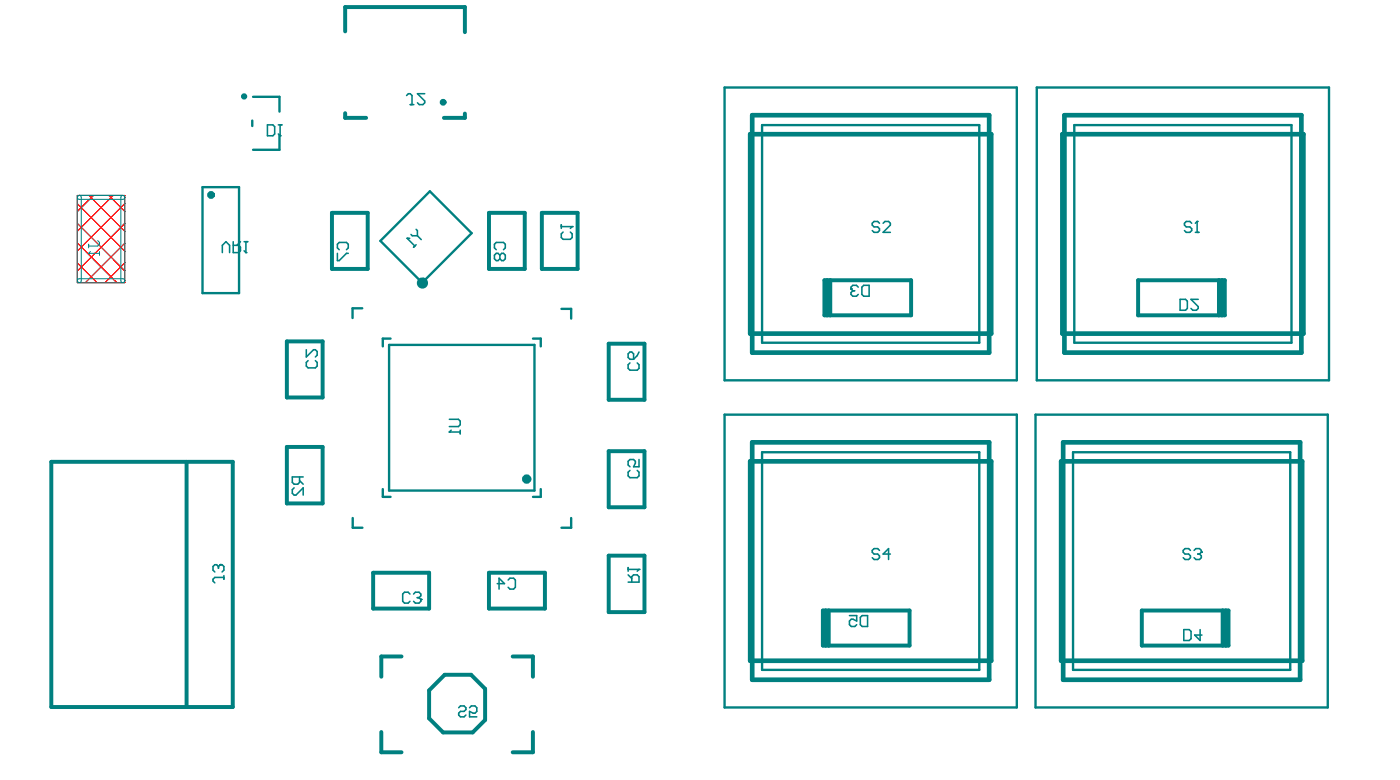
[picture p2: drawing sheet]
<svg xmlns="http://www.w3.org/2000/svg" width="300mm" height="167mm" viewBox="0 0 300 167" stroke-linecap="round" stroke-linejoin="round" font-family="sans-serif">
<g fill="none" stroke="#f00" stroke-width=".21">
<path d="M16.6 41.8h10.1v18.7h-10.1zM16.6 56.2l4.2 4.3M16.6 52l8.4 8.5M16.6 47.8l10.1 10.2M16.6 43.5l10.1 10.2M19 41.8l7.7 7.7M20 41.8l-3.4 3.5M23.3 41.8l3.4 3.5M24.2 41.8l-7.6 7.7M26.7 56.2l-4.2 4.3M26.7 52l-8.4 8.5M26.7 47.8l-10.1 10.2"/>
<path d="M26.7 43.5l-10.1 10.2"/>
</g>
<g fill="none" stroke="#008080" stroke-width=".51">
<path d="M155.2 18.7h62.6v62.7h-62.6zM222.1 18.7h62.6v62.7h-62.6zM54 25.8v1.2M54.2 20.7h5.7v3.2M59.9 28.9v3.1h-5.7M163.2 26.8h46.6v46.5h-46.6zM230.1 26.8h46.5v46.5h-46.5zM43.4 40h7.8v22.7h-7.8zM92.1 40.9l8.9 9-10.6 10.6-8.9-9zM77.6 66h-2.1v2M83.3 73.8h31.2v31.1h-31.2zM83.7 72.4h-1.7v1.7"/>
<path d="M114.2 72.4h1.6v1.7M120.3 66.1h2v2.1M155.2 88.7h62.6v62.6h-62.6zM163.2 96.7h46.6v46.6h-46.6zM221.8 88.7h62.6v62.6h-62.6zM229.8 96.7h46.6v46.6h-46.6zM75.5 110.8v2.1h2.1M82 104.6v1.7h1.7M115.8 104.6v1.7h-1.6M122.3 110.8v2.1h-2"/>
</g>
<g fill="none" stroke="#008080" stroke-width=".85">
<path d="M73.9 6.7v-5.2h25.7v5.4M73.9 24.2v1h4.5M99.6 24.3v.9h-4.5M71.1 45.5h7.7v12h-7.7zM104.7 45.5h7.7v12h-7.7zM116.1 45.5h7.6v12h-7.6zM176.6 60h18.5v7.5h-18.5zM177.2 60v7.5M177.8 60v7.5M243.8 60h18.5v7.5h-18.5zM261.1 60v7.5M261.8 60v7.5"/>
<path d="M61.4 73h7.7v12h-7.7zM130.4 73.5h7.6v12h-7.6zM40.2 98.8h9.7v52.5h-38.9v-52.5h29v52.5M61.4 95.6h7.7v12.1h-7.7zM130.4 96.5h7.6v12h-7.6zM130.4 118.9h7.6v12h-7.6zM79.9 122.5h12v7.7h-12zM104.7 122.5h12v7.7h-12zM176.2 130.6h18.6v7.5h-18.6zM176.8 130.6v7.5M177.5 130.6v7.5M244.6 130.6h18.5v7.5h-18.5z"/>
<path d="M261.9 130.6v7.5M262.5 130.6v7.5M81.7 156.6v4.3h4.3M86 140.4h-4.3v4.4M95.2 144.4h5.7l3 3v6.6l-2.7 2.7h-6.3l-3-3v-6zM109.8 140.4h4.3v4.4M114.1 156.6v4.3h-4.3"/>
</g>
<path d="M16.8 59.7l9.5-.1a.42 .42 0 0 1 .4 .5 .42 .42 0 0 1-.4 .4h-9.3a.42 .42 0 0 1-.4-.3 .42 .42 0 0 1 .2-.5zM16.8 41.9l9.5-.1a.42 .42 0 0 1 .4 .4 .42 .42 0 0 1-.4 .4h-9.3a.42 .42 0 0 1-.4-.3 .42 .42 0 0 1 .2-.4zM16.8 41.9a.42 .42 0 0 1 .6 .3v17.9a.42 .42 0 0 1-.4 .4 .42 .42 0 0 1-.4-.4v-17.9zM26.1 41.9a.42 .42 0 0 1 .6 .3v17.9a.42 .42 0 0 1-.4 .4 .42 .42 0 0 1-.4-.4v-17.9z" fill="none" stroke="#008080" stroke-width=".21"/>
<path d="M160.7 28.7h51.6v42.7h-51.6zM161.1 24.6h50.8v50.8h-50.8zM227.6 28.7h51.6v42.7h-51.6zM228 24.6h50.7v50.8h-50.7zM160.7 98.7h51.6v42.7h-51.6zM161.1 94.6h50.8v50.8h-50.8zM227.3 98.7h51.6v42.7h-51.6zM227.7 94.6h50.8v50.8h-50.8z" fill="none" stroke="#008080" stroke-width="1"/>
<path d="M47.6 54v-1.5l.8-.8 .8 .8v1.5M50 51.7v2.3h1.1l.4-.3v-.8l-.4-.4h-1.1M51.5 51.7l-.8 .8M52.3 51.7h.8M52.7 51.7v2.3" fill="none" stroke="#008080" stroke-width=".33"/>
<circle cx="52.7" cy="54" r=".17" fill="#008080"/>
<path d="M57.3 26.7h1.1l.4 .4v1.6l-.4 .3h-1.1zM59.6 26.7h.8M60 26.7v2.3M52.3 53.7l.4 .3" fill="none" stroke="#008080" stroke-width=".33"/>
<circle cx="60" cy="29" r=".17" fill="#008080"/>
<path d="M59.6 28.7l.4 .3M96.2 89.7h2l.4 .4v.8l-.4 .4h-2M96.2 92.4h2.4M98.6 92v.8" fill="none" stroke="#008080" stroke-width=".33"/>
<circle cx="96.2" cy="92.4" r=".17" fill="#008080"/>
<path d="M87.2 51l1.7 1.6M88 50.2l.3 .2h1.1M89.1 49.1l.3 .2v1.1M89.1 52.4l-.5 .5M89.4 50.4l.8 .9M96.6 92l-.4 .4" fill="none" stroke="#008080" stroke-width=".33"/>
<circle cx="87.2" cy="51" r=".17" fill="#008080"/>
<path d="M87.2 51h.6M63 104.4l-.4 .4v.7l.4 .4h.4l1.5-1.5v1.5M64.2 102v1.2l-.4 .4h-.8l-.4-.4v-1.2h2.3M64.2 102.8l.7 .8M134.5 124.5h2.4v-1.1l-.4-.4h-.8l-.4 .4v1.1M134.5 123l.8 .8M134.5 121.4v.8M134.5 121.8h2.4M98.2 151.4l.4-.4h.8l.4 .4v.4l-.4 .4h-.8l-.4 .4v.4l.4 .4h.8l.4-.4M100.6 151.4l.4-.4h.7l.4 .4v.8l-.4 .4h-.4l-.7-.4v1.2h1.5" fill="none" stroke="#008080" stroke-width=".33"/>
<circle cx="136.9" cy="121.8" r=".17" fill="#008080"/>
<path d="M47.2 120.8h.4l.4 .4v.8l-.4 .4M48 123.1v.8M48 123.5h-2l-.4 .4v.4l.4 .4M136.9 121.8l-.4 .4" fill="none" stroke="#008080" stroke-width=".33"/>
<circle cx="47.2" cy="120.8" r=".17" fill="#008080"/>
<g fill="none" stroke="#008080" stroke-width=".33">
<path d="M87.1 20.4l.4-.4h.4l.3 .4v2M87.9 22.4h.7M91 20h-1.6l1.6 1.6v.4l-.4 .4h-.8l-.4-.4M72.3 54.2v1.6h.4l1.5-1.6h.4M72.7 53.4l-.4-.4v-.7l.4-.4h1.5l.4 .4v.7l-.4 .4M106.3 53.4l-.4-.4v-.7l.4-.4h1.5l.4 .4v.7l-.4 .4M107.1 54.6l-.4-.4h-.4l-.4 .4v.8l.4 .4h.4l.4-.4M107.1 54.6l.4-.4h.3l.4 .4v.8l-.4 .4h-.3l-.4-.4M107.1 54.6v.8M134.9 77.6l-.4 .4v.8l.4 .4h1.6l.4-.4v-.8l-.4-.4M134.9 75.3h.4l.4 .4v1.2h-.8l-.4-.4v-.8zM136.9 75.3l-.4 .8-.8 .8"/>
<path d="M136.9 98.3v1.6h-1.2l.4-.8v-.4l-.4-.4h-.8l-.4 .4v.8l.4 .4M134.9 100.6l-.4 .4v.8l.4 .4h1.6l.4-.4v-.8l-.4-.4M46.8 121.2v.4M46.8 121.2l-.4-.4h-.4l-.4 .4v.8l.4 .4M47.2 120.8l-.4 .4M87.8 127.1l-.4-.4h-.8l-.3 .4v1.5l.3 .4h.8l.4-.4M90.1 128.2v.4l-.4 .4h-.7l-.4-.4M106.5 124.9h1.6l-1.2-1.2v2.3M108.8 124.1l.4-.4h.8l.4 .4v1.5l-.4 .4h-.8l-.4-.4"/>
</g>
<path d="M19 54.2h.1M19 52.3v.7M19 54.2h2.3M19.4 53.8l-.4 .4M20.9 51.5l.4 .4v.4l-.4 .3h-1.9M21.3 53.8v.8" fill="none" stroke="#008080" stroke-width=".21"/>
<circle cx="90.1" cy="128.2" r=".17" fill="#008080"/>
<path d="M120.2 48.1v.8M120.2 48.5h2.3M120.6 49.6l-.4 .4v.8l.4 .4h1.6l.3-.4v-.8l-.3-.4M65.6 74.8v1.6l1.6-1.6h.3l.4 .4v.8l-.4 .4M66 77.1l-.4 .4v.8l.4 .4h1.5l.4-.4v-.8l-.4-.4M88.6 127.1l.4-.4h.7l.4 .4v.4l-.4 .4M89.4 127.9h.3M89.7 127.9l.4 .3" fill="none" stroke="#008080" stroke-width=".33"/>
<circle cx="122.5" cy="48.5" r=".17" fill="#008080"/>
<path d="M122.5 48.5l-.3 .4M183.8 61.4l-.4-.4h-.7l-.4 .4v.4M185 61h1.2v2.4h-1.2l-.4-.4v-1.6z" fill="none" stroke="#008080" stroke-width=".33"/>
<circle cx="182.3" cy="61.8" r=".17" fill="#008080"/>
<path d="M255.2 47.8l-.3-.4h-.8l-.4 .4v.4l.4 .3h.8l.3 .4v.4l-.3 .4h-.8l-.4-.4M256 49.7h.8M256.4 47.4v2.3M182.3 61.8l.4 .4M182.7 62.2h.3M182.7 62.2l-.4 .4v.4l.4 .4h.7l.4-.4" fill="none" stroke="#008080" stroke-width=".33"/>
<circle cx="256.4" cy="47.4" r=".17" fill="#008080"/>
<path d="M256.4 47.4l-.4 .4M188.4 117.7l-.4-.3h-.8l-.4 .3v.4l.4 .4h.8l.4 .4v.4l-.4 .4h-.8l-.4-.4M190.7 118.5h-1.5l1.1-1.1v2.3M255 117.7l-.4-.3h-.8l-.4 .3v.4l.4 .4h.8l.4 .4v.4l-.4 .4h-.8l-.4-.4M255.8 117.7l.3-.3h.8l.4 .3v.4M181.9 131.7h1.6v1.2l-.8-.4h-.4l-.4 .4v.7l.4 .4h.8l.4-.4M184.7 131.7h1.1v2.3h-1.1l-.4-.4v-1.5zM253.6 134.7h1.1l.4 .4v1.5l-.4 .4h-1.1zM257 134.7v2.3l-1.1-1.1h1.5" fill="none" stroke="#008080" stroke-width=".33"/>
<circle cx="257.3" cy="118.1" r=".17" fill="#008080"/>
<path d="M188.4 47.8l-.4-.4h-.8l-.4 .4v.4l.4 .3h.8l.4 .4v.4l-.4 .4h-.8l-.4-.4M189.2 47.8l.3-.4h.8l.4 .4v.4l-1.5 1.5h1.5M252.8 64h1.1l.4 .4v1.6l-.4 .4h-1.1zM256.6 64h-1.5l1.5 1.6v.4l-.3 .4h-.8l-.4-.4M256.5 118.5h.4M256.9 118.5l.4 .4v.4l-.4 .4h-.8l-.3-.4M257.3 118.1l-.4 .4" fill="none" stroke="#008080" stroke-width=".33"/>
<g fill="none" stroke="#008080" stroke-width=".85">
<circle cx="94.9" cy="21.9" r=".3"/>
<circle cx="45.2" cy="41.7" r=".42"/>
</g>
<circle cx="52.3" cy="20.6" r=".33" fill="none" stroke="#008080" stroke-width=".67"/>
<circle cx="112.8" cy="102.5" r=".5" fill="none" stroke="#008080" stroke-width="1"/>
<path d="M90.8 60a.6 .6 0 0 0-.9 .5 .6 .6 0 0 0 .8 .6 .6 .6 0 0 0 .2-1" fill="none" stroke="#008080" stroke-width="1.2"/>
</svg>
